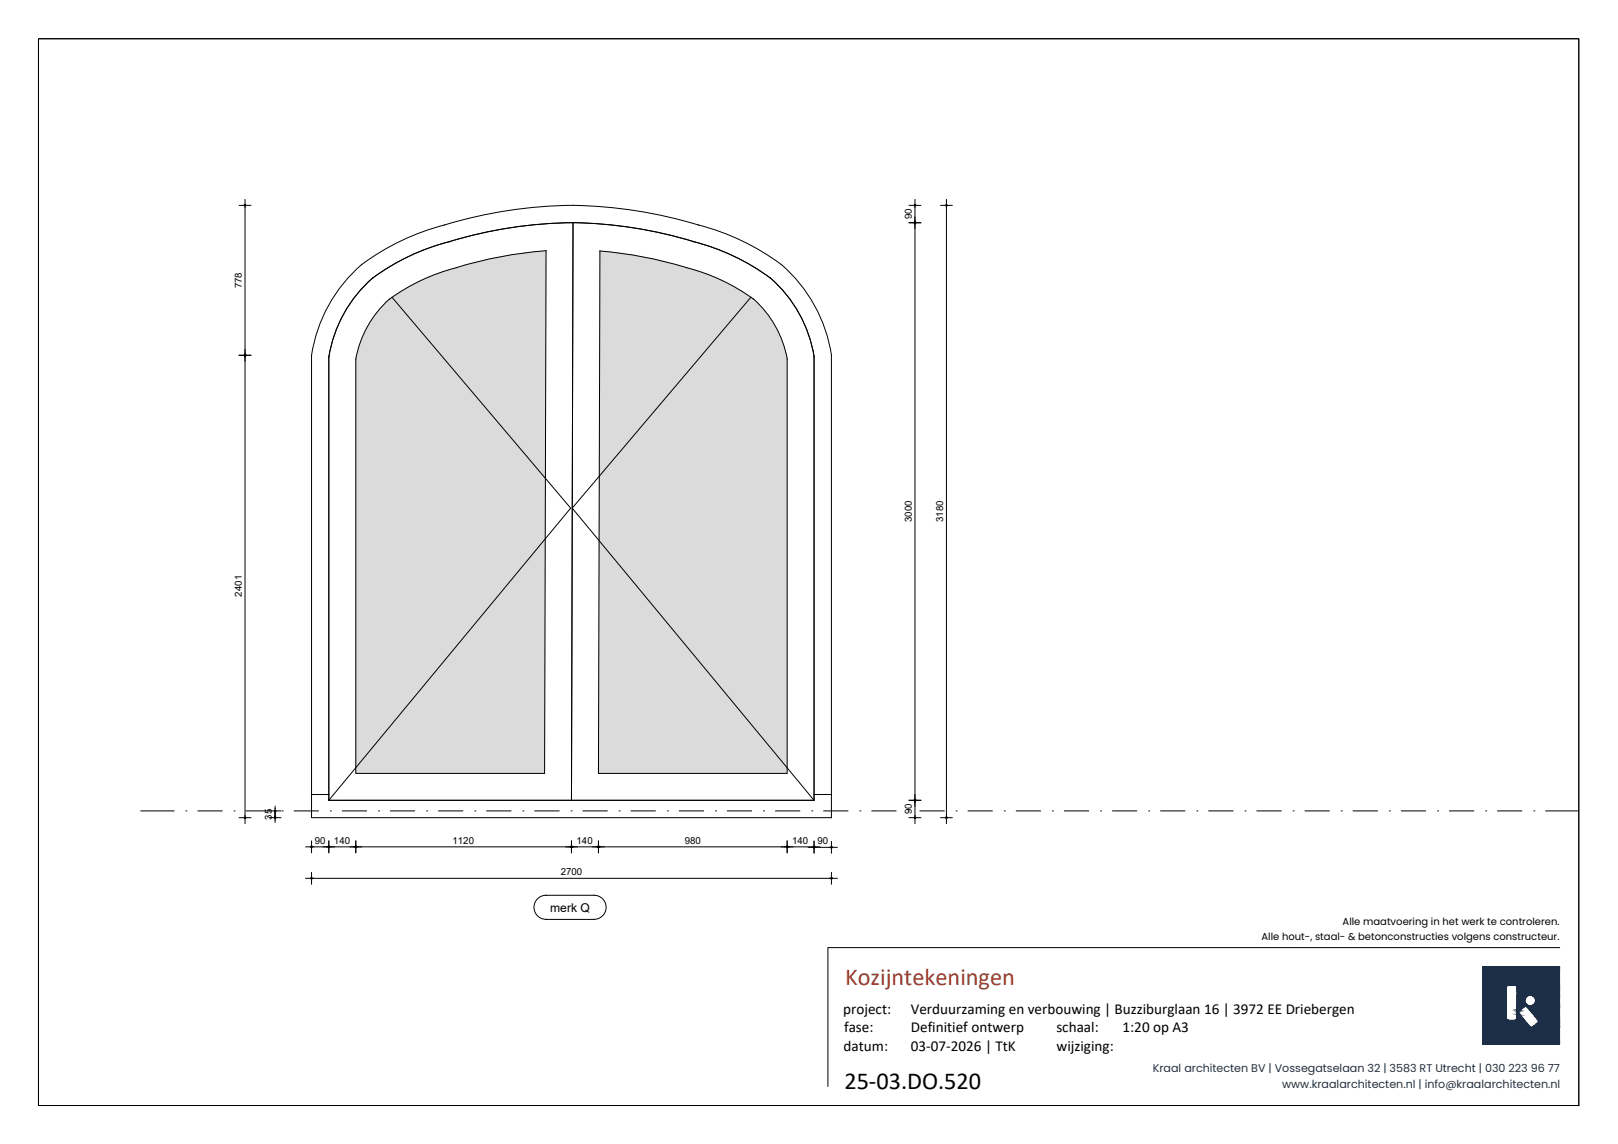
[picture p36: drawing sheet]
<svg xmlns="http://www.w3.org/2000/svg" width="420mm" height="297mm" viewBox="0 0 420 297" stroke-linecap="round" stroke-linejoin="round" font-family="sans-serif">
<defs><g id="words">
<text font-size="6.3" fill="#a03a2b" x="219.5" y="255.8">Kozijntekeningen</text>
<text font-size="6.3" x="219.3" y="282.8">25-03.DO.520</text>
<g font-size="3.9">
<text x="219" y="263.3">project:</text>
<text x="236.5" y="263.3">Verduurzaming en verbouwing | Buzziburglaan 16 | 3972 EE Driebergen</text>
<text x="219.2" y="268">fase:</text>
<text x="236.5" y="268">Definitief ontwerp</text>
<text x="274.3" y="268">schaal:</text>
<text x="291.5" y="268">1:20 op A3</text>
<text x="219.1" y="272.8">datum:</text>
<text x="236.5" y="272.8">03-07-2026 | TtK</text>
<text x="274.4" y="272.8">wijziging:</text>
</g>
<text font-size="3.1" x="142.9" y="236.8">merk Q</text>
<g font-size="2.9" fill="#1c2f46">
<text x="299.4" y="278.3">Kraal architecten BV | Vossegatselaan 32 | 3583 RT Utrecht | 030 223 96 77</text>
<text x="332.9" y="282.5">www.kraalarchitecten.nl | info@kraalarchitecten.nl</text>
</g>
<g font-size="2.6">
<text x="327.6" y="244.1">Alle hout-, staal- &amp; betonconstructies volgens constructeur.</text>
<text x="348.7" y="240.1">Alle maatvoering in het werk te controleren.</text>
</g>
<g font-size="2.5">
<text x="236.8" y="57" transform="rotate(-90 236.8 57)">90</text>
<text x="62.8" y="74.9" transform="rotate(-90 62.8 74.9)">778</text>
<text x="236.8" y="135.6" transform="rotate(-90 236.8 135.6)">3000</text>
<text x="244.9" y="135.6" transform="rotate(-90 244.9 135.6)">3180</text>
<text x="62.8" y="154.9" transform="rotate(-90 62.8 154.9)">2401</text>
<text x="70.6" y="212.8" transform="rotate(-90 70.6 212.8)">35</text>
<text x="236.8" y="211.4" transform="rotate(-90 236.8 211.4)">90</text>
<text x="81.7" y="219">90</text>
<text x="86.7" y="219">140</text>
<text x="117.5" y="219">1120</text>
<text x="149.7" y="219">140</text>
<text x="177.8" y="219">980</text>
<text x="205.7" y="219">140</text>
<text x="212.3" y="219.2">90</text>
<text x="145.6" y="227.2">2700</text>
</g>
</g></defs>
<!-- layer: _Lijn 3_0.18 mm -->
<path d="M148.8 57.8a114.4 114.4 0 0 1 31.4 4.9M148.8 57.8a113.8 113.8 0 0 0-41.9 8.4 49.8 49.8 0 0 0-11.3 7.1 34.4 34.4 0 0 0-10.2 19.3M148.8 53.3a118 118 0 0 0-43.9 8.9 54.4 54.4 0 0 0-12.3 7.6 39 39 0 0 0-11.7 22.5v120h135v-120.1a38.2 38.2 0 0 0-14.3-24.5 66.9 66.9 0 0 0-23.8-10.3 118.9 118.9 0 0 0-29-4.1M118.5 69.5l4.6-1.3 6.2-1.4 6.2-1 6.3-.7-.4 135.7h-49v-107.6M118.5 69.5a48 48 0 0 0-18.4 9.1 27.5 27.5 0 0 0-7.7 14.6M178.3 69.5l-5.9-1.6-6-1.3-6.1-1-4.5-.4-.4 135.6h49v-107.6M178.3 69.5a48 48 0 0 1 18.4 9.1 27.5 27.5 0 0 1 7.7 14.6M180.2 62.8a54.6 54.6 0 0 1 21.1 10.5 34.4 34.4 0 0 1 10.1 19.3M85.4 92.6v115.2h126v-115.2v115.2h-63l.4-150-.4 150h-63zM80.9 206.3h4.5M211.4 206.3h4.5" fill="none" stroke="#000" stroke-width=".26"/>
<!-- layer: 00g_Arcering licht grijs -->
<g fill="#dbdbdb" stroke="#dbdbdb" stroke-width=".26">
<path d="M138.8 65.4l3-.3v.3z"/>
<path d="M155.8 65.2l2.8 .3h-2.8z"/>
<path d="M138.8 65.4l3 .3v-.3zM135.9 65.7l2.9-.3 3 .3z"/>
<path d="M135.9 65.7l5.9 .5v-.5zM132.9 66.2l3-.5 5.9 .5z"/>
<path d="M132.9 66.2l8.9 .5v-.5zM130 66.7l2.9-.5 8.9 .5z"/>
<path d="M130 66.7l11.8 .6v-.6zM127.1 67.3l2.9-.6 11.8 .6z"/>
<path d="M127.1 67.3l14.7 .6v-.6zM124.2 67.9l2.9-.6 14.7 .6z"/>
<path d="M124.2 67.9l17.6 .8v-.8zM121.4 68.7l2.8-.8 17.6 .8z"/>
<path d="M121.4 68.7l20.4 .8v-.8zM118.5 69.5l2.9-.8 20.4 .8z"/>
<path d="M118.5 69.5l23.3 .5v-.5zM116.7 70l1.8-.5 23.3 .5z"/>
<path d="M116.7 70l25.1 .6v-.6zM114.8 70.6l1.9-.6 25.1 .6z"/>
<path d="M114.8 70.6l27 .7v-.7zM113 71.3l1.8-.7 27 .7z"/>
<path d="M113 71.3l28.8 .7v-.7zM111.2 72l1.8-.7 28.8 .7z"/>
<path d="M111.2 72l30.6 .8v-.8zM109.4 72.8l1.8-.8 30.6 .8z"/>
<path d="M109.4 72.8l32.4 .8v-.8zM107.7 73.6l1.7-.8 32.4 .8z"/>
<path d="M107.7 73.6l34.1 .9v-.9zM106 74.5l1.7-.9 34.1 .9z"/>
<path d="M106 74.5l35.8 1v-1zM104.3 75.5l1.7-1 35.8 1z"/>
<path d="M104.3 75.5l37.5 1.1v-1.1zM102.7 76.6l1.6-1.1 37.5 1.1z"/>
<path d="M102.7 76.6l39.1 1.1v-1.1zM101.1 77.7l1.6-1.1 39.1 1.1z"/>
<path d="M101.1 77.7l40.7 1v-1zM100 78.7l1.1-1 40.7 1z"/>
<path d="M100 78.7l41.8 1.1v-1.1zM100 78.7l41.8 1.1h-42.8z"/>
<path d="M99 79.8l42.7 1.1 .1-1.1zM99 79.8l42.7 1.1h-43.7z"/>
<path d="M98 80.9l43.7 1.3v-1.3zM98 80.9l43.7 1.3h-44.6z"/>
<path d="M97.1 82.2l44.6 1.2v-1.2zM97.1 82.2l44.6 1.2h-45.5z"/>
<path d="M96.2 83.4l45.5 1.3v-1.3zM96.2 83.4l45.5 1.3h-46.2z"/>
<path d="M95.5 84.7l46.2 1.3v-1.3zM95.5 84.7l46.2 1.3h-46.9z"/>
<path d="M94.8 86l46.9 1.4v-1.4zM94.8 86l46.9 1.4h-47.6z"/>
<path d="M94.1 87.4l47.6 1.4v-1.4zM94.1 87.4l47.6 1.4h-48.1z"/>
<path d="M93.6 88.8l48.1 1.5v-1.5zM93.6 88.8l48.1 1.5h-48.6z"/>
<path d="M93.1 90.3l48.6 1.4v-1.4zM93.1 90.3l48.6 1.4h-49z"/>
<path d="M92.7 91.7l49 1.5v-1.5zM92.7 91.7l49 1.5h-49.3z"/>
<path d="M92.4 93.2l49 107.6 .3-107.6zM92.4 93.2l49 107.6h-49z"/>
<path d="M155.8 65.5l5.7 .3-2.9-.3zM155.8 65.5l5.7 .3h-5.7z"/>
<path d="M155.8 65.8l8.5 .4-2.8-.4zM155.8 65.8l8.5 .4h-8.5z"/>
<path d="M155.8 66.2l11.3 .5-2.8-.5zM155.8 66.2l11.3 .5h-11.3z"/>
<path d="M155.8 66.7l14.1 .6-2.8-.6zM155.8 66.7l14.1 .6h-14.1z"/>
<path d="M155.8 67.3l16.9 .7-2.8-.7zM155.8 67.3l16.9 .7h-16.9z"/>
<path d="M155.8 68l19.7 .7-2.8-.7zM155.8 68l19.7 .7h-19.7z"/>
<path d="M155.8 68.7l22.5 .8-2.8-.8zM155.8 68.7l22.5 .8h-22.5z"/>
<path d="M155.8 69.5l24.3 .5-1.8-.5zM155.8 69.5l24.3 .5h-24.3z"/>
<path d="M155.8 70l26.2 .6-1.9-.6zM155.8 70l26.2 .6h-26.2z"/>
<path d="M155.8 70.6l28 .7-1.8-.7zM155.8 70.6l28 .7h-28z"/>
<path d="M155.8 71.3l29.8 .7-1.8-.7zM155.8 71.3l29.8 .7h-29.8z"/>
<path d="M155.8 72l31.6 .8-1.8-.8zM155.8 72l31.6 .8h-31.6z"/>
<path d="M155.8 72.8l33.3 .8-1.7-.8zM155.8 72.8l33.3 .8h-33.3z"/>
<path d="M155.8 73.6l35 .9-1.7-.9zM155.8 73.6l35 .9h-35z"/>
<path d="M155.8 74.5l36.6 1-1.6-1zM155.8 74.5l36.6 1h-36.6z"/>
<path d="M155.8 75.5l38.3 1.1-1.7-1.1zM155.8 75.5l38.3 1.1h-38.4z"/>
<path d="M155.7 76.6l40 1.1-1.6-1.1zM155.7 76.6l40 1.1h-40z"/>
<path d="M155.7 77.7l41.1 1-1.1-1zM155.7 77.7l41.1 1h-41.1z"/>
<path d="M155.7 78.7l42.1 1.1-1-1.1zM155.7 78.7l42.1 1.1h-42.1z"/>
<path d="M155.7 79.8l43.1 1.1-1-1.1zM155.7 79.8l43.1 1.1h-43.1z"/>
<path d="M155.7 80.9l44 1.3-.9-1.3zM155.7 80.9l44 1.3h-44z"/>
<path d="M155.7 82.2l44.9 1.2-.9-1.2zM155.7 82.2l44.9 1.2h-44.9z"/>
<path d="M155.7 83.4l45.6 1.3-.7-1.3zM155.7 83.4l45.6 1.3h-45.6z"/>
<path d="M155.7 84.7l46.3 1.3-.7-1.3zM155.7 84.7l46.3 1.3h-46.3z"/>
<path d="M155.7 86l46.9 1.4-.6-1.4zM155.7 86l46.9 1.4h-46.9z"/>
<path d="M155.7 87.4l47.5 1.4-.6-1.4zM155.7 87.4l47.5 1.4h-47.5z"/>
<path d="M155.7 88.8l48 1.5-.5-1.5zM155.7 88.8l48 1.5h-48z"/>
<path d="M155.7 90.3l48.4 1.4-.4-1.4zM155.7 90.3l48.4 1.4h-48.4z"/>
<path d="M155.7 91.7l48.7 1.5-.3-1.5zM155.7 91.7l48.7 1.5h-48.7z"/>
<path d="M155.7 93.2l48.7 107.6v-107.6zM155.7 93.2l48.7 107.6h-49z"/>
</g>
<!-- layer: _Lijn 0_0.05 mm -->
<path d="M101.8 77.2l46.4 54.7-62.8 75.9M195 77.2l-46.4 54.7 62.8 75.9" fill="none" stroke="#000" stroke-width=".26"/>
<!-- layer: 03_Maatvoering -->
<g fill="none" stroke="#000" stroke-width=".26">
<path d="M62.1 53.3h3M63.6 51.8v162M236.1 53.3h3M236.1 57.8h3M237.6 51.8v162M244.3 53.3h3M245.8 51.8v162M62.1 92.3h3M62.1 212.3h3M69.9 212.3h3M69.9 210.6h3M71.4 209.4v4.1"/>
<path d="M79.4 219.9h133.5M80.9 218.4v3M85.4 218.4v3M92.4 218.4v3M148.4 218.4v3M155.4 218.4v3M204.4 218.4v3M211.4 218.4v3.1M215.9 218.5v3M236.1 212.3h3M236.1 207.8h3M244.3 212.3h3"/>
<path d="M79.4 228.1h138M80.9 226.6v3M209.9 220h7.5M215.9 226.6v3"/>
<circle cx="63.6" cy="53.3" r=".22"/>
<circle cx="237.6" cy="53.3" r=".22"/>
<circle cx="237.6" cy="57.8" r=".22"/>
<circle cx="245.8" cy="53.3" r=".22"/>
<circle cx="63.6" cy="92.2" r=".22"/>
<circle cx="63.6" cy="212.3" r=".22"/>
<circle cx="71.4" cy="212.3" r=".22"/>
<circle cx="71.4" cy="210.5" r=".22"/>
<circle cx="80.9" cy="219.9" r=".22"/>
<circle cx="85.4" cy="219.9" r=".22"/>
<circle cx="92.4" cy="219.9" r=".22"/>
<circle cx="148.4" cy="219.9" r=".22"/>
<circle cx="155.4" cy="219.9" r=".22"/>
<circle cx="204.4" cy="219.9" r=".22"/>
<circle cx="211.4" cy="219.9" r=".22"/>
<circle cx="237.6" cy="207.8" r=".22"/>
<circle cx="237.6" cy="212.3" r=".22"/>
<circle cx="245.8" cy="212.3" r=".22"/>
<circle cx="80.9" cy="228" r=".22"/>
<circle cx="211.4" cy="220" r=".22"/>
<circle cx="215.9" cy="228" r=".22"/>
<circle cx="215.9" cy="220" r=".22"/>
</g>
<!-- layer: 06_Stramien -->
<g fill="none" stroke="#000" stroke-width=".26">
<path d="M36.6 210.6h8.6M48.3 210.6h.1M51.4 210.6h6.3M60.8 210.6h.1M63.9 210.6h6.3M73.3 210.6h.1M76.4 210.6h6.3M85.8 210.6h.1M88.9 210.6h6.3M98.3 210.6h.1M101.4 210.6h6.3M110.8 210.6h.1"/>
<path d="M113.9 210.6h6.3M123.3 210.6h.1M126.4 210.6h6.3M135.8 210.6h.1M138.9 210.6h6.3M148.3 210.6h.1M151.4 210.6h6.3M160.8 210.6h.1M163.9 210.6h6.3M173.3 210.6h.1M176.4 210.6h6.3M185.8 210.6h.1"/>
<path d="M188.9 210.6h6.3M198.3 210.6h.1M201.4 210.6h6.3M210.8 210.6h.1M213.9 210.6h6.3M223.3 210.6h.1M226.4 210.6h6.3M235.8 210.6h.1M238.9 210.6h6.3M248.3 210.6h.1M251.4 210.6h6.3M260.8 210.6h.1"/>
<path d="M263.9 210.6h6.3M273.3 210.6h.1M276.4 210.6h6.3M285.8 210.6h.1M288.9 210.6h6.3M298.3 210.6h.1M301.4 210.6h6.3M310.8 210.6h.1M313.9 210.6h6.3M323.3 210.6h.1M326.4 210.6h6.3M335.8 210.6h.1"/>
<path d="M338.9 210.6h6.3M348.3 210.6h.1M351.4 210.6h6.3M360.8 210.6h.1M363.9 210.6h6.3M373.3 210.6h.1M376.4 210.6h6.3M385.8 210.6h.1M388.9 210.6h6.3M398.3 210.6h.1M401.4 210.6h8.6"/>
</g>
<!-- layer: 0_Arcering wit -->
<g fill="#fff" stroke="#fff" stroke-width=".26">
<path d="M141.8 232.5h12.9zM141.3 232.5h13.4z"/>
<path d="M141.3 232.5l13.9 .1zM140.8 232.6h14.4z"/>
<path d="M140.8 232.6l14.9 .2-.5-.2zM140.4 232.8l.4-.2 14.9 .2z"/>
<path d="M140.4 232.8l15.7 .3-.4-.3zM139.9 233.1l.5-.3 15.7 .3z"/>
<path d="M139.9 233.1l16.6 .3-.4-.3zM139.6 233.4l.3-.3 16.6 .3z"/>
<path d="M139.6 233.4l17.2 .4-.3-.4zM139.6 233.4l17.2 .4h-17.6z"/>
<path d="M139.2 233.8l17.9 .4-.3-.4zM139.2 233.8l17.9 .4h-18.1z"/>
<path d="M139 234.2l18.2 .4-.1-.4zM139 234.2l18.2 .4h-18.4z"/>
<path d="M138.8 234.6l18.6 .5-.2-.5zM138.8 234.6l18.6 .5h-18.7z"/>
<path d="M138.7 235.1l18.7 .5v-.5zM138.7 235.1l18.7 .5h-18.8z"/>
<path d="M138.6 235.6l18.8 .5v-.5zM138.6 235.6l18.8 .5h-18.7z"/>
<path d="M138.7 236.1l18.5 .5 .2-.5zM138.7 236.1l18.5 .5h-18.4z"/>
<path d="M138.8 236.6l18.3 .4 .1-.4zM138.8 236.6l18.3 .4h-18.1z"/>
<path d="M139 237l17.8 .4 .3-.4zM139 237l17.8 .4h-17.6z"/>
<path d="M139.2 237.4l17.3 .4 .3-.4zM139.2 237.4l17.3 .4h-16.9z"/>
<path d="M139.6 237.8l16.5 .3 .4-.3zM139.6 237.8l16.5 .3h-16.2z"/>
<path d="M139.9 238.1l15.8 .3 .4-.3zM139.9 238.1l15.8 .3h-15.3z"/>
<path d="M140.4 238.4l14.8 .2 .5-.2zM140.4 238.4l14.8 .2h-14.4z"/>
<path d="M140.8 238.6h14.4zM140.8 238.6l13.9 .1z"/>
<path d="M141.3 238.7h13.4zM141.3 238.7h13z"/>
</g>
<!-- layer: 01d_kozijnmerk bu -->
<path d="M139.8 233.1l1.3-.6h.7h12.5a3.1 3.1 0 0 1 3.1 3.1 3.1 3.1 0 0 1-3.1 3.1h-12.5a3.1 3.1 0 0 1-3-2.1 3.1 3.1 0 0 1 1-3.5z" fill="none" stroke="#000" stroke-width=".26"/>
<!-- layer: 04c_Stempel -->
<path d="M10 10.1h400v276.9h-400zM405 246h-190v36.1" fill="none" stroke="#000" stroke-width=".26"/>
<!-- layer: 04c_Stempel_Blauw -->
<g fill="#fff" stroke="#fff" stroke-width=".26">
<path d="M297.8 275.8v3.6l107.7-3.6zM297.8 279.4l107.7-3.6v3.6z"/>
<path d="M297.8 280v3.7l107.7-3.7zM297.8 283.7l107.7-3.7v3.7z"/>
</g>
<g fill="#1c2f46" stroke="#1c2f46" stroke-width=".26">
<path d="M385 251l20 .1zM385 251l20 .1z"/>
<path d="M385 251.1h20zM385 251.1h20z"/>
<path d="M385 251.1l20 .1zM385 251.1l20 .1z"/>
<path d="M385 251.2l20 .1zM385 251.2l20 .1z"/>
<path d="M385 251.3l20 .1zM385 251.3l20 .1z"/>
<path d="M385 251.4l20 .2v-.2zM385 251.4l20 .2h-20z"/>
<path d="M385 251.6l20 .1v-.1zM385 251.6l20 .1h-20z"/>
<path d="M385 251.7l20 .2v-.2zM385 251.7l20 .2h-20z"/>
<path d="M385 251.9l20 .5v-.5zM385 251.9l20 .5h-20z"/>
<path d="M385 252.4l20 .5v-.5zM385 252.4l20 .5h-20z"/>
<path d="M385 252.9l20 .6v-.6zM385 252.9l20 .6h-20z"/>
<path d="M385 253.5l20 .7v-.7zM385 253.5l20 .7h-20z"/>
<path d="M385 254.2l20 .7v-.7zM385 254.2l20 .7h-20z"/>
<path d="M385 254.9l20 .8v-.8zM385 254.9l20 .8h-20z"/>
<path d="M385 255.7l20 .1zM385 255.7l20 .1z"/>
<path d="M393.4 255.8h11.6zM393.4 255.8h11.6z"/>
<path d="M385 255.8h6.8zM385 255.8h6.6z"/>
<path d="M393.5 255.8l11.5 .1zM393.5 255.8l11.5 .1z"/>
<path d="M385 255.8h6.6zM385 255.8l6.5 .1z"/>
<path d="M393.6 255.9l11.4 .1zM393.6 255.9l11.4 .1z"/>
<path d="M385 255.9h6.5zM385 255.9l6.4 .1z"/>
<path d="M393.8 256l11.2 .2v-.2zM393.8 256l11.2 .2h-11.1z"/>
<path d="M385 256l6.2 .2 .2-.2zM385 256l6.2 .2h-6.2z"/>
<path d="M393.9 256.2l11.1 .1zM393.9 256.2l11.1 .1z"/>
<path d="M385 256.2h6.2zM385 256.2l6.2 .1z"/>
<path d="M393.9 256.3l11.1 .1zM393.9 256.3l11.1 .1z"/>
<path d="M385 256.3l6.2 .1zM385 256.3l6.2 .1z"/>
<path d="M393.9 256.4h11.1zM393.9 256.4h11.1z"/>
<path d="M385 256.4h6.2zM385 256.4h6.2z"/>
<path d="M393.9 256.4l11.1 .1zM393.9 256.4l11.1 .1z"/>
<path d="M385 256.4l6.2 .1zM385 256.4l6.2 .1z"/>
<path d="M393.9 256.5h11.1zM393.9 256.5h11.1z"/>
<path d="M385 256.5h6.2zM385 256.5h6.2z"/>
<path d="M393.9 256.5l11.1 .1zM393.9 256.5l11.1 .1z"/>
<path d="M385 256.5l6.2 .1zM385 256.5l6.2 .1z"/>
<path d="M393.9 256.6l11.1 .1v-.1zM393.9 256.6l11.1 .1h-11.1z"/>
<path d="M385 256.6l6.2 .1v-.1zM385 256.6l6.2 .1h-6.2z"/>
<path d="M393.9 256.7l11.1 .2v-.2zM393.9 256.7l11.1 .2h-11.1z"/>
<path d="M385 256.7l6.2 .2v-.2zM385 256.7l6.2 .2h-6.2z"/>
<path d="M393.9 256.9l11.1 .2v-.2zM393.9 256.9l11.1 .2h-11.1z"/>
<path d="M385 256.9l6.2 .2v-.2zM385 256.9l6.2 .2h-6.2z"/>
<path d="M393.9 257.1l11.1 .3v-.3zM393.9 257.1l11.1 .3h-11.1z"/>
<path d="M385 257.1l6.2 .3v-.3zM385 257.1l6.2 .3h-6.2z"/>
<path d="M393.9 257.4h11.1zM393.9 257.4h11.1z"/>
<path d="M385 257.4h6.2zM385 257.4h6.2z"/>
<path d="M393.9 257.4l11.1 .2v-.2zM393.9 257.4l11.1 .2h-11.1z"/>
<path d="M385 257.4l6.2 .2v-.2zM385 257.4l6.2 .2h-6.2z"/>
<path d="M393.9 257.6l11.1 .6v-.6zM393.9 257.6l11.1 .6h-11.1z"/>
<path d="M385 257.6l6.2 .6v-.6zM385 257.6l6.2 .6h-6.2z"/>
<path d="M393.9 258.2l11.1 .1zM393.9 258.2l11.1 .1z"/>
<path d="M385 258.2l6.2 .1zM385 258.2l6.2 .1z"/>
<path d="M393.9 258.3l11.1 .1v-.1zM393.9 258.3l11.1 .1h-11.1z"/>
<path d="M397.4 258.4l7.6 .1zM397.4 258.4l7.6 .1z"/>
<path d="M393.9 258.4h3.5zM393.9 258.4l3.2 .1z"/>
<path d="M397.6 258.5h7.4zM397.6 258.5h7.4z"/>
<path d="M393.9 258.5h3.2zM393.9 258.5h2.9z"/>
<path d="M397.9 258.5l7.1 .2zM397.9 258.5l7.1 .2z"/>
<path d="M393.9 258.5h2.9zM393.9 258.5l2.7 .2z"/>
<path d="M398.1 258.7l6.9 .1v-.1zM398.1 258.7l6.9 .1h-6.7z"/>
<path d="M393.9 258.7l2.5 .1 .2-.1zM393.9 258.7l2.5 .1h-2.5z"/>
<path d="M393.9 258.8h2.5zM393.9 258.8l2.4 .1z"/>
<path d="M385 258.3l6.2 .6v-.6zM385 258.3l6.2 .6h-6.2z"/>
<path d="M398.3 258.8l6.7 .2v-.2zM398.3 258.8l6.7 .2h-6.5z"/>
<path d="M393.9 258.9h2.4zM393.9 258.9l2.3 .1z"/>
<path d="M398.5 259l6.5 .2v-.2zM398.5 259l6.5 .2h-6.4z"/>
<path d="M385 258.9l6.2 .3v-.3zM385 258.9l6.2 .3h-6.2z"/>
<path d="M398.6 259.2l6.4 .1zM398.6 259.2l6.4 .1z"/>
<path d="M393.9 259l2.2 .3 .1-.3zM393.9 259l2.2 .3h-2.2z"/>
<path d="M398.6 259.3l6.4 .2v-.2zM398.6 259.3l6.4 .2h-6.3z"/>
<path d="M393.9 259.3l2.1 .2 .1-.2zM393.9 259.3l2.1 .2h-2.1z"/>
<path d="M393.9 259.5l2.1 .1zM393.9 259.5l2.1 .1z"/>
<path d="M385 259.2l6.2 .4v-.4zM385 259.2l6.2 .4h-6.2z"/>
<path d="M398.7 259.5l6.3 .3v-.3zM398.7 259.5l6.3 .3h-6.3z"/>
<path d="M393.9 259.6l2.1 .2v-.2zM393.9 259.6l2.1 .2h-2.1z"/>
<path d="M398.7 259.8l6.3 .3v-.3zM398.7 259.8l6.3 .3h-6.3z"/>
<path d="M393.9 259.8l2.1 .3v-.3zM393.9 259.8l2.1 .3h-2.1z"/>
<path d="M398.7 260.1l6.3 .2v-.2zM398.7 260.1l6.3 .2h-6.4z"/>
<path d="M393.9 260.1l2.2 .2-.1-.2zM393.9 260.1l2.2 .2h-2.2z"/>
<path d="M393.9 260.3l2.2 .1zM393.9 260.3l2.2 .1z"/>
<path d="M385 259.6l6.2 .8v-.8zM385 259.6l6.2 .8h-6.2z"/>
<path d="M398.6 260.3l6.4 .2v-.2zM398.6 260.3l6.4 .2h-6.5z"/>
<path d="M393.9 260.4l2.3 .1-.1-.1zM393.9 260.4l2.3 .1h-2.3z"/>
<path d="M398.5 260.5l6.5 .2v-.2zM398.5 260.5l6.5 .2h-6.7z"/>
<path d="M393.9 260.5l2.5 .2-.2-.2zM393.9 260.5l2.5 .2h-2.5z"/>
<path d="M398.3 260.7l6.7 .2v-.2zM398.1 260.9l.2-.2 6.7 .2z"/>
<path d="M393.9 260.7l2.7 .2-.2-.2zM393.9 260.7l2.7 .2h-2.7z"/>
<path d="M398.1 260.9l6.9 .1zM397.9 261h7.1z"/>
<path d="M393.9 260.9l2.9 .1zM393.9 260.9l2.9 .1z"/>
<path d="M397.9 261l7.1 .1zM397.8 261.1h7.2z"/>
<path d="M385 260.4l6.2 .7v-.7zM385 260.4l6.2 .7h-6.2z"/>
<path d="M393.9 261l3.1 .1zM393.9 261l3.1 .1z"/>
<path d="M385 261.1h6.2zM385 261.1h6.2z"/>
<path d="M397.8 261.1h7.2zM397.6 261.1h7.4z"/>
<path d="M393.9 261.1h3.2zM393.9 261.1h3.2z"/>
<path d="M397.6 261.1h7.4zM397.4 261.1h7.6z"/>
<path d="M393.9 261.1h3.5zM393.9 261.1h3.5z"/>
<path d="M393.9 261.1l11.1 .2v-.2zM393.9 261.1l11.1 .2h-11.1z"/>
<path d="M396.2 261.3h8.8zM396.2 261.3h8.8z"/>
<path d="M393.9 261.3h2.3zM393.9 261.3h2.1z"/>
<path d="M396.3 261.3l8.7 .1zM396.3 261.3l8.7 .1z"/>
<path d="M393.9 261.3h2.1zM393.9 261.3l2 .1z"/>
<path d="M396.4 261.4h8.6zM396.4 261.4h8.6z"/>
<path d="M393.9 261.4h2zM393.9 261.4h1.9z"/>
<path d="M393.9 261.4h1.9zM393.9 261.4h1.9z"/>
<path d="M393.9 261.4h1.9zM393.9 261.4l1.8 .1z"/>
<path d="M396.5 261.4l8.5 .1zM396.5 261.4l8.5 .1zM396.6 261.5h8.4zM396.6 261.5h8.4z"/>
<path d="M393.9 261.5h1.8zM393.9 261.5h1.7z"/>
<path d="M396.6 261.5h8.4zM396.6 261.5h8.4z"/>
<path d="M393.9 261.5h1.7zM393.9 261.5l1.7 .1z"/>
<path d="M396.6 261.5l8.4 .1zM396.6 261.5l8.4 .1z"/>
<path d="M393.9 261.6l1.5 .2 .2-.2zM393.9 261.6l1.5 .2h-1.5z"/>
<path d="M396.7 261.6l8.3 .2v-.2zM396.7 261.6l8.3 .2h-8.2z"/>
<path d="M393.9 261.8h1.5zM393.9 261.8h1.4z"/>
<path d="M385 261.1l6.2 .7v-.7zM385 261.1l6.2 .7h-6.2z"/>
<path d="M393.9 261.8h1.4zM393.9 261.8l1.3 .1z"/>
<path d="M396.8 261.8l8.2 .2v-.2zM396.8 261.8l8.2 .2h-8z"/>
<path d="M393.9 261.9l1 .2 .3-.2zM393.9 261.9l1 .2h-1z"/>
<path d="M397 262l8 .3v-.3zM397 262l8 .3h-7.8z"/>
<path d="M393.9 262.1l.8 .2 .2-.2zM393.9 262.1l.8 .2h-.8z"/>
<path d="M393.9 262.3h.8zM393.9 262.3h.8z"/>
<path d="M393.9 262.3h.8zM393.9 262.3l.7 .1z"/>
<path d="M393.9 262.4h.7zM393.9 262.4h.7z"/>
<path d="M393.9 262.4h.7zM393.9 262.4l.6 .1z"/>
<path d="M393.9 262.5h.6zM393.9 262.5h.6z"/>
<path d="M385 261.8l6.2 .7v-.7zM385 261.8l6.2 .7h-6.2z"/>
<path d="M393.9 262.5h.6zM393.9 262.5h.6z"/>
<path d="M397.2 262.3l7.8 .2v-.2zM397.2 262.3l7.8 .2h-7.6z"/>
<path d="M393.9 262.5h.6zM393.9 262.5l.5 .1z"/>
<path d="M393.9 262.6l.5 .2v-.2zM393.9 262.6l.5 .2h-.5z"/>
<path d="M397.4 262.5l7.6 .4v-.4zM397.4 262.5l7.6 .4h-7.2z"/>
<path d="M385 262.5l6.2 .4v-.4zM385 262.5l6.2 .4h-6.2z"/>
<path d="M393.9 262.8l.5 .2v-.2zM393.9 262.8l.5 .2h-.5z"/>
<path d="M393.9 263l.5 .1zM393.9 263l.5 .1z"/>
<path d="M385 262.9l6.2 .2v-.2zM385 262.9l6.2 .2h-6.2z"/>
<path d="M397.8 262.9l7.2 .3v-.3zM397.8 262.9l7.2 .3h-7z"/>
<path d="M393.9 263.1l.5 .1zM393.9 263.1l.5 .1z"/>
<path d="M393.9 263.2h.6zM393.9 263.2h.6z"/>
<path d="M393.9 263.2l.6 .1zM393.9 263.2l.6 .1z"/>
<path d="M393.9 263.3h.6zM393.9 263.3h.6z"/>
<path d="M393.9 263.3l.7 .1zM393.9 263.3l.7 .1z"/>
<path d="M385 263.1l6.2 .3v-.3zM385 263.1l6.2 .3h-6.2z"/>
<path d="M393.9 263.4h.7zM393.9 263.4h.7z"/>
<path d="M393.9 263.4l.8 .2-.1-.2zM393.9 263.4l.8 .2h-.8z"/>
<path d="M393.9 263.6h.9zM393.9 263.6h.9z"/>
<path d="M385 263.4l6.2 .2v-.2zM385 263.4l6.2 .2h-6.2z"/>
<path d="M398 263.2l7 .5v-.5zM398 263.2l7 .5h-6.5z"/>
<path d="M393.9 263.6l1 .2-.1-.2zM393.9 263.6l1 .2h-1z"/>
<path d="M393.9 263.8h1.1zM393.9 263.8h1.1z"/>
<path d="M385 263.6l6.2 .2v-.2zM385 263.6l6.2 .2h-6.2z"/>
<path d="M398.5 263.7l6.5 .1zM398.5 263.7l6.5 .1z"/>
<path d="M385 263.8h6.2zM385 263.8h6.2z"/>
<path d="M393.9 263.8l1.2 .2-.1-.2zM393.9 263.8l1.2 .2h-1.2z"/>
<path d="M385 263.8l6.2 .2v-.2zM385 263.8l6.2 .2h-6.2z"/>
<path d="M393.9 264h1.2zM393.9 264h1.2z"/>
<path d="M398.5 263.8l6.5 .2v-.2zM398.5 263.8l6.5 .2h-6.3z"/>
<path d="M393.9 264l1.3 .1zM393.9 264l1.3 .1z"/>
<path d="M385 264l6.2 .1v-.1zM385 264l6.2 .1h-6.2z"/>
<path d="M393.9 264.1l1.4 .2zM393.9 264.1l1.4 .2z"/>
<path d="M385 264.1l6.2 .2zM385 264.1l6.2 .2z"/>
<path d="M398.7 264l6.3 .3v-.3zM398.7 264l6.3 .3h-6.1z"/>
<path d="M393.9 264.3h1.5zM393.9 264.3h1.5z"/>
<path d="M393.9 264.3h1.5zM393.9 264.3h1.5z"/>
<path d="M385 264.3h6.2zM385 264.3h6.2z"/>
<path d="M393.9 264.3h1.5zM393.9 264.3h1.5z"/>
<path d="M385 264.3h6.2zM385 264.3h6.2z"/>
<path d="M393.9 264.3l1.6 .1zM393.9 264.3l1.6 .1z"/>
<path d="M385 264.3l6.2 .1zM385 264.3l6.2 .1z"/>
<path d="M398.9 264.3l6.1 .2v-.2zM398.9 264.3l6.1 .2h-5.9z"/>
<path d="M393.9 264.4l1.7 .2zM393.9 264.4l1.7 .2h-1.7z"/>
<path d="M385 264.4l6.2 .2zM385 264.4l6.2 .2z"/>
<path d="M399.1 264.5l5.9 .2v-.2zM399.1 264.5l5.9 .2h-5.8z"/>
<path d="M399.2 264.7h5.8zM399.2 264.7h5.8z"/>
<path d="M385 264.6l6.4 .1-.2-.1zM385 264.6l6.4 .1h-6.4z"/>
<path d="M393.9 264.6l1.8 .1-.1-.1zM393.9 264.6l1.8 .1h-1.9z"/>
<path d="M385 264.7h6.4zM385 264.7h6.4z"/>
<path d="M399.3 264.7l5.7 .1zM399.3 264.7l5.7 .1z"/>
<path d="M399.3 264.8h5.7zM399.3 264.8h5.7z"/>
<path d="M399.3 264.8h5.7zM399.3 264.8h5.7z"/>
<path d="M393.8 264.7l2 .2zM393.6 264.9h2.2z"/>
<path d="M385 264.7l6.5 .2zM385 264.7l6.5 .2z"/>
<path d="M399.4 264.8l5.6 .1zM399.4 264.8l5.6 .1z"/>
<path d="M393.6 264.9h2.3zM393.5 264.9h2.4z"/>
<path d="M385 264.9h6.6zM385 264.9h6.6z"/>
<path d="M393.5 264.9h2.4zM393.4 264.9h2.5z"/>
<path d="M393.4 264.9h2.5zM393.4 264.9h2.5z"/>
<path d="M385 264.9h6.8zM385 264.9h6.8z"/>
<path d="M399.4 264.9l5.6 .1zM399.4 264.9l5.6 .1z"/>
<path d="M399.5 265l5.5 .2v-.2zM399.5 265l5.5 .2h-5.5z"/>
<path d="M399.5 265.2l5.5 .2v-.2zM399.5 265.2l5.5 .2h-5.6z"/>
<path d="M385 264.9l11.4 .6-.5-.6zM385 264.9l11.4 .6h-11.4z"/>
<path d="M399.4 265.4l5.6 .1zM399.4 265.4l5.6 .1z"/>
<path d="M399.4 265.5l5.6 .1zM399.4 265.5l5.6 .1z"/>
<path d="M385 265.5l11.5 .1zM385 265.5l11.5 .1z"/>
<path d="M399.3 265.6h5.7zM399.3 265.6h5.7zM399.3 265.6h5.7zM399.3 265.6h5.7z"/>
<path d="M399.3 265.6h5.7zM399.3 265.6h5.7z"/>
<path d="M399.2 265.6l5.8 .1zM399.2 265.7h5.8z"/>
<path d="M399.2 265.7l5.8 .1zM399.1 265.8h5.9z"/>
<path d="M385 265.6l11.6 .2-.1-.2zM385 265.6l11.6 .2h-11.6z"/>
<path d="M399.1 265.8l5.9 .1v-.1zM398.9 265.9l.2-.1 5.9 .1z"/>
<path d="M385 265.8l11.8 .2-.2-.2zM385 265.8l11.8 .2h-11.8z"/>
<path d="M398.9 265.9l6.1 .2v-.2zM398.7 266.1l.2-.2 6.1 .2z"/>
<path d="M385 266l12 .2-.2-.2zM385 266l12 .2h-12z"/>
<path d="M398.7 266.1l6.3 .2v-.2zM398.4 266.3l.3-.2 6.3 .2z"/>
<path d="M385 266.2l12.1 .2-.1-.2zM385 266.2l12.1 .2h-12.1z"/>
<path d="M398.4 266.3l6.6 .1zM398.3 266.4h6.7z"/>
<path d="M385 266.4h12.1zM385 266.4h12.1z"/>
<path d="M398.3 266.4l6.7 .1zM398.3 266.5h6.7z"/>
<path d="M385 266.4l12.2 .1zM385 266.4l12.2 .1z"/>
<path d="M398.3 266.5h6.7zM398.2 266.5h6.8z"/>
<path d="M385 266.5h12.3zM385 266.5h12.3z"/>
<path d="M385 266.5l12.3 .1zM385 266.5l12.3 .1z"/>
<path d="M398.2 266.5l6.8 .1zM398.2 266.5l6.8 .1z"/>
<path d="M398.1 266.6h6.9zM398.1 266.6h6.9z"/>
<path d="M398.1 266.6h6.9zM398.1 266.6h6.9z"/>
<path d="M385 266.6h12.3zM385 266.6h12.3z"/>
<path d="M398.1 266.6l6.9 .1zM398 266.7h7z"/>
<path d="M385 266.6l12.4 .1zM385 266.6l12.4 .1z"/>
<path d="M398 266.7h7zM397.8 266.7h7.2z"/>
<path d="M397.8 266.7h7.2zM397.6 266.7h7.4z"/>
<path d="M385 266.7h12.6zM385 266.7h12.6z"/>
<path d="M385 266.7l20 .5v-.5zM385 266.7l20 .5h-20z"/>
<path d="M385 267.2l20 .7v-.7zM385 267.2l20 .7h-20z"/>
<path d="M385 267.9l20 .7v-.7zM385 267.9l20 .7h-20z"/>
<path d="M385 268.6l20 .6v-.6zM385 268.6l20 .6h-20z"/>
<path d="M385 269.2l20 .5v-.5zM385 269.2l20 .5h-20z"/>
<path d="M385 269.7l20 .5v-.5zM385 269.7l20 .5h-20z"/>
<path d="M385 270.2l20 .2v-.2zM385 270.2l20 .2h-20z"/>
<path d="M385 270.4l20 .2v-.2zM385 270.4l20 .2h-20z"/>
<path d="M385 270.6l20 .1v-.1zM385 270.6l20 .1h-20z"/>
<path d="M385 270.7l20 .1zM385 270.7l20 .1z"/>
<path d="M385 270.8l20 .1zM385 270.8l20 .1z"/>
<path d="M385 270.9l20 .1zM385 270.9l20 .1z"/>
<path d="M385 271h20zM385 271h20zM385 271h20zM385 271h20z"/>
</g>
<!-- layer: 04c_Stempel -->
<g fill="#fff" stroke="#fff" stroke-width=".26">
<path d="M348.3 237.9v3.3l58.3-3.3zM348.3 241.2l58.3-3.3v3.3z"/>
<path d="M327.2 241.8v3.3l80-3.3zM327.2 245.1l80-3.3v3.3z"/>
</g>
<use href="#words"/>
</svg>
